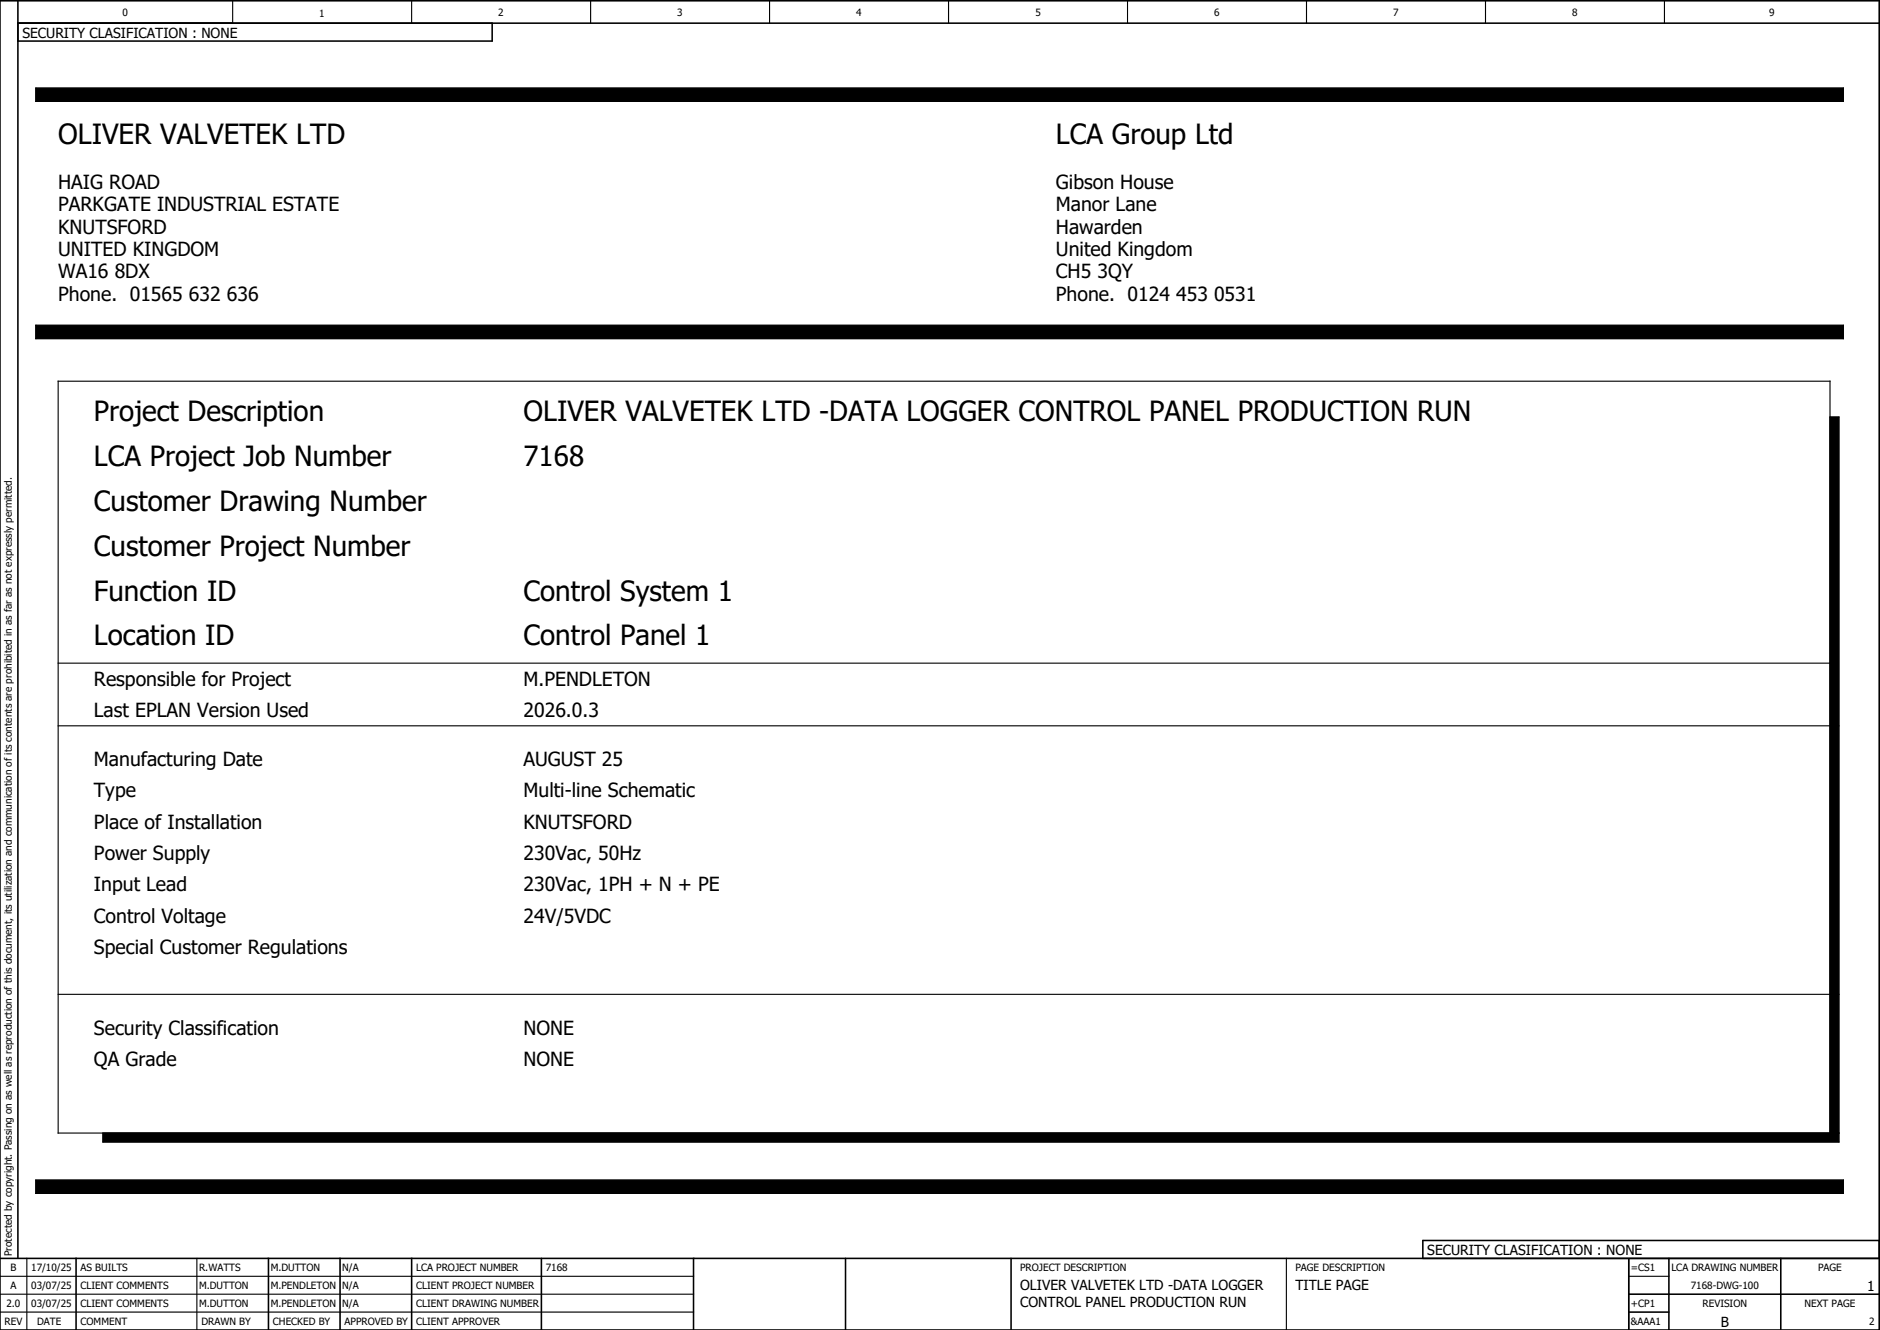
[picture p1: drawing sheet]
<svg xmlns="http://www.w3.org/2000/svg" width="420mm" height="297mm" viewBox="0 0 420 297" stroke-linecap="round" stroke-linejoin="round" font-family="sans-serif">
<defs><g id="words">
<g font-size="6.2">
<text x="13" y="32.2">OLIVER VALVETEK LTD</text>
<text x="236" y="32.2">LCA Group Ltd</text>
<text x="21" y="94.2">Project Description</text>
<text x="117" y="94.2">OLIVER VALVETEK LTD -DATA LOGGER CONTROL PANEL PRODUCTION RUN</text>
<text x="21" y="104.2">LCA Project Job Number</text>
<text x="117" y="104.2">7168</text>
<text x="21" y="114.2">Customer Drawing Number</text>
<text x="21" y="124.2">Customer Project Number</text>
<text x="21" y="134.2">Function ID</text>
<text x="117" y="134.2">Control System 1</text>
<text x="21" y="144.2">Location ID</text>
<text x="117" y="144.2">Control Panel 1</text>
</g>
<g font-size="4.3">
<text x="13" y="42.2">HAIG ROAD</text>
<text x="13" y="47.2">PARKGATE INDUSTRIAL ESTATE</text>
<text x="236" y="42.2">Gibson House</text>
<text x="236" y="47.2">Manor Lane</text>
<text x="13" y="52.2">KNUTSFORD</text>
<text x="236" y="52.2">Hawarden</text>
<text x="13" y="57.2">UNITED KINGDOM</text>
<text x="236" y="57.2">United Kingdom</text>
<text x="13" y="62.2">WA16 8DX</text>
<text x="236" y="62.2">CH5 3QY</text>
<text x="13" y="67.2">Phone. 01565 632 636</text>
<text x="236" y="67.2">Phone. 0124 453 0531</text>
<text x="21" y="153.2">Responsible for Project</text>
<text x="117" y="153.2">M.PENDLETON</text>
<text x="21" y="160.2">Last EPLAN Version Used</text>
<text x="117" y="160.2">2026.0.3</text>
<text x="21" y="171.2">Manufacturing Date</text>
<text x="117" y="171.2">AUGUST 25</text>
<text x="21" y="178.2">Type</text>
<text x="117" y="178.2">Multi-line Schematic</text>
<text x="21" y="185.2">Place of Installation</text>
<text x="117" y="185.2">KNUTSFORD</text>
<text x="21" y="192.2">Power Supply</text>
<text x="117" y="192.2">230Vac, 50Hz</text>
<text x="21" y="199.2">Input Lead</text>
<text x="117" y="199.2">230Vac, 1PH + N + PE</text>
<text x="21" y="206.2">Control Voltage</text>
<text x="117" y="206.2">24V/5VDC</text>
<text x="21" y="213.2">Special Customer Regulations</text>
<text x="21" y="231.2">Security Classification</text>
<text x="117" y="231.2">NONE</text>
<text x="21" y="238.2">QA Grade</text>
<text x="117" y="238.2">NONE</text>
</g>
<g font-size="3.1">
<text x="5" y="8.4">SECURITY CLASIFICATION : NONE</text>
<text x="319" y="280.4">SECURITY CLASIFICATION : NONE</text>
<text x="228" y="288.3">OLIVER VALVETEK LTD -DATA LOGGER</text>
<text x="228" y="292">CONTROL PANEL PRODUCTION RUN</text>
<text x="289.5" y="288.3">TITLE PAGE</text>
<text x="417.3" y="288.4">1</text>
<text x="384.6" y="296.4">B</text>
</g>
<g font-size="2.2">
<text x="27.4" y="3.7">0</text>
<text x="71.4" y="3.7">1</text>
<text x="111.4" y="3.7">2</text>
<text x="151.4" y="3.7">3</text>
<text x="191.4" y="3.7">4</text>
<text x="231.4" y="3.7">5</text>
<text x="271.4" y="3.6">6</text>
<text x="311.4" y="3.6">7</text>
<text x="351.4" y="3.6">8</text>
<text x="395.4" y="3.6">9</text>
<text x="2.7" y="280.7" transform="rotate(-90 2.7 280.7)">Protected by copyright. Passing on as well as reproduction of this document, its utilization and communication of its contents are prohibited in as far as not expressly permitted.</text>
<text x="2.3" y="284.1">B</text>
<text x="7" y="284.1">17/10/25</text>
<text x="18" y="284.1">AS BUILTS</text>
<text x="44.5" y="284.1">R.WATTS</text>
<text x="60.5" y="284.1">M.DUTTON</text>
<text x="76.5" y="284.1">N/A</text>
<text x="93" y="284.1">LCA PROJECT NUMBER</text>
<text x="122" y="284.1">7168</text>
<text x="228" y="284.1">PROJECT DESCRIPTION</text>
<text x="289.5" y="284.1">PAGE DESCRIPTION</text>
<text x="364.5" y="284.1">=CS1</text>
<text x="373.5" y="284.1">LCA DRAWING NUMBER</text>
<text x="406.3" y="284.1">PAGE</text>
<text x="1.4" y="292.1">2.0</text>
<text x="2.3" y="288.1">A</text>
<text x="7" y="288.1">03/07/25</text>
<text x="7" y="292.1">03/07/25</text>
<text x="18" y="288.1">CLIENT COMMENTS</text>
<text x="18" y="292.1">CLIENT COMMENTS</text>
<text x="44.5" y="288.1">M.DUTTON</text>
<text x="44.5" y="292.1">M.DUTTON</text>
<text x="60.5" y="288.1">M.PENDLETON</text>
<text x="60.5" y="292.1">M.PENDLETON</text>
<text x="76.5" y="288.1">N/A</text>
<text x="76.5" y="292.1">N/A</text>
<text x="93" y="292.1">CLIENT DRAWING NUMBER</text>
<text x="93" y="288.1">CLIENT PROJECT NUMBER</text>
<text x="364.5" y="292.1">+CP1</text>
<text x="377.9" y="288.1">7168-DWG-100</text>
<text x="380.5" y="292.1">REVISION</text>
<text x="403.3" y="292.1">NEXT PAGE</text>
<text x="1" y="296.1">REV</text>
<text x="8.3" y="296.1">DATE</text>
<text x="18" y="296.1">COMMENT</text>
<text x="45" y="296.1">DRAWN BY</text>
<text x="61" y="296.1">CHECKED BY</text>
<text x="77" y="296.1">APPROVED BY</text>
<text x="93" y="296.1">CLIENT APPROVER</text>
<text x="364.5" y="296.1">&amp;AAA1</text>
<text x="417.8" y="296.1">2</text>
</g>
</g></defs>
<g fill="none" stroke="#000" stroke-width=".25">
<path d="M52 .2v5M92 .2v5M132 .2v5M172 .2v5M212 .2v5M252 .2v5M292 .2v5M332 .2v5M372 .2v5M13 85.2h396v168h-396zM13 148.2h397M13 162.2h398"/>
<path d="M13 222.2h398M0 285.2h155M0 293.2h155M0 289.2h155M6 281.2v16M44 281.2v16M287.5 281.2v15.9M364 285.2h9M364 281.3v15.7"/>
</g>
<g fill="none" stroke="#000" stroke-width=".35">
<path d="M0 .2h420v297h-420zM4 5.2h416M4 .2v281M110 5.2v4h-106M420 277.2h-102v4M0 281.2h420M17 281.2v16M60 281.2v16M76 281.2v16M92 281.2v16M121 281.2v16M155 281.2v16"/>
<path d="M189 281.2v15.9M226 281.2v15.9M364 289.2h56M364 293.2h9M364 281.3v15.7M373 281.2v16M398 281.2v16"/>
</g>
<path d="M8 19.7h404v3h-404zM8 72.7h404v3h-404zM23 253.2h388v2h-388zM409 93.2h2v160h-2zM8 263.7h404v3h-404z" fill="#000" stroke="#000" stroke-width=".22"/>
<path d="M8 19.7h404v3h-404zM8 72.7h404v3h-404zM409 253.2v-160h2v162h-388v-2h388M8 263.7h404v3h-404z" fill="none" stroke="#000" stroke-width=".22"/>
<use href="#words"/>
</svg>
